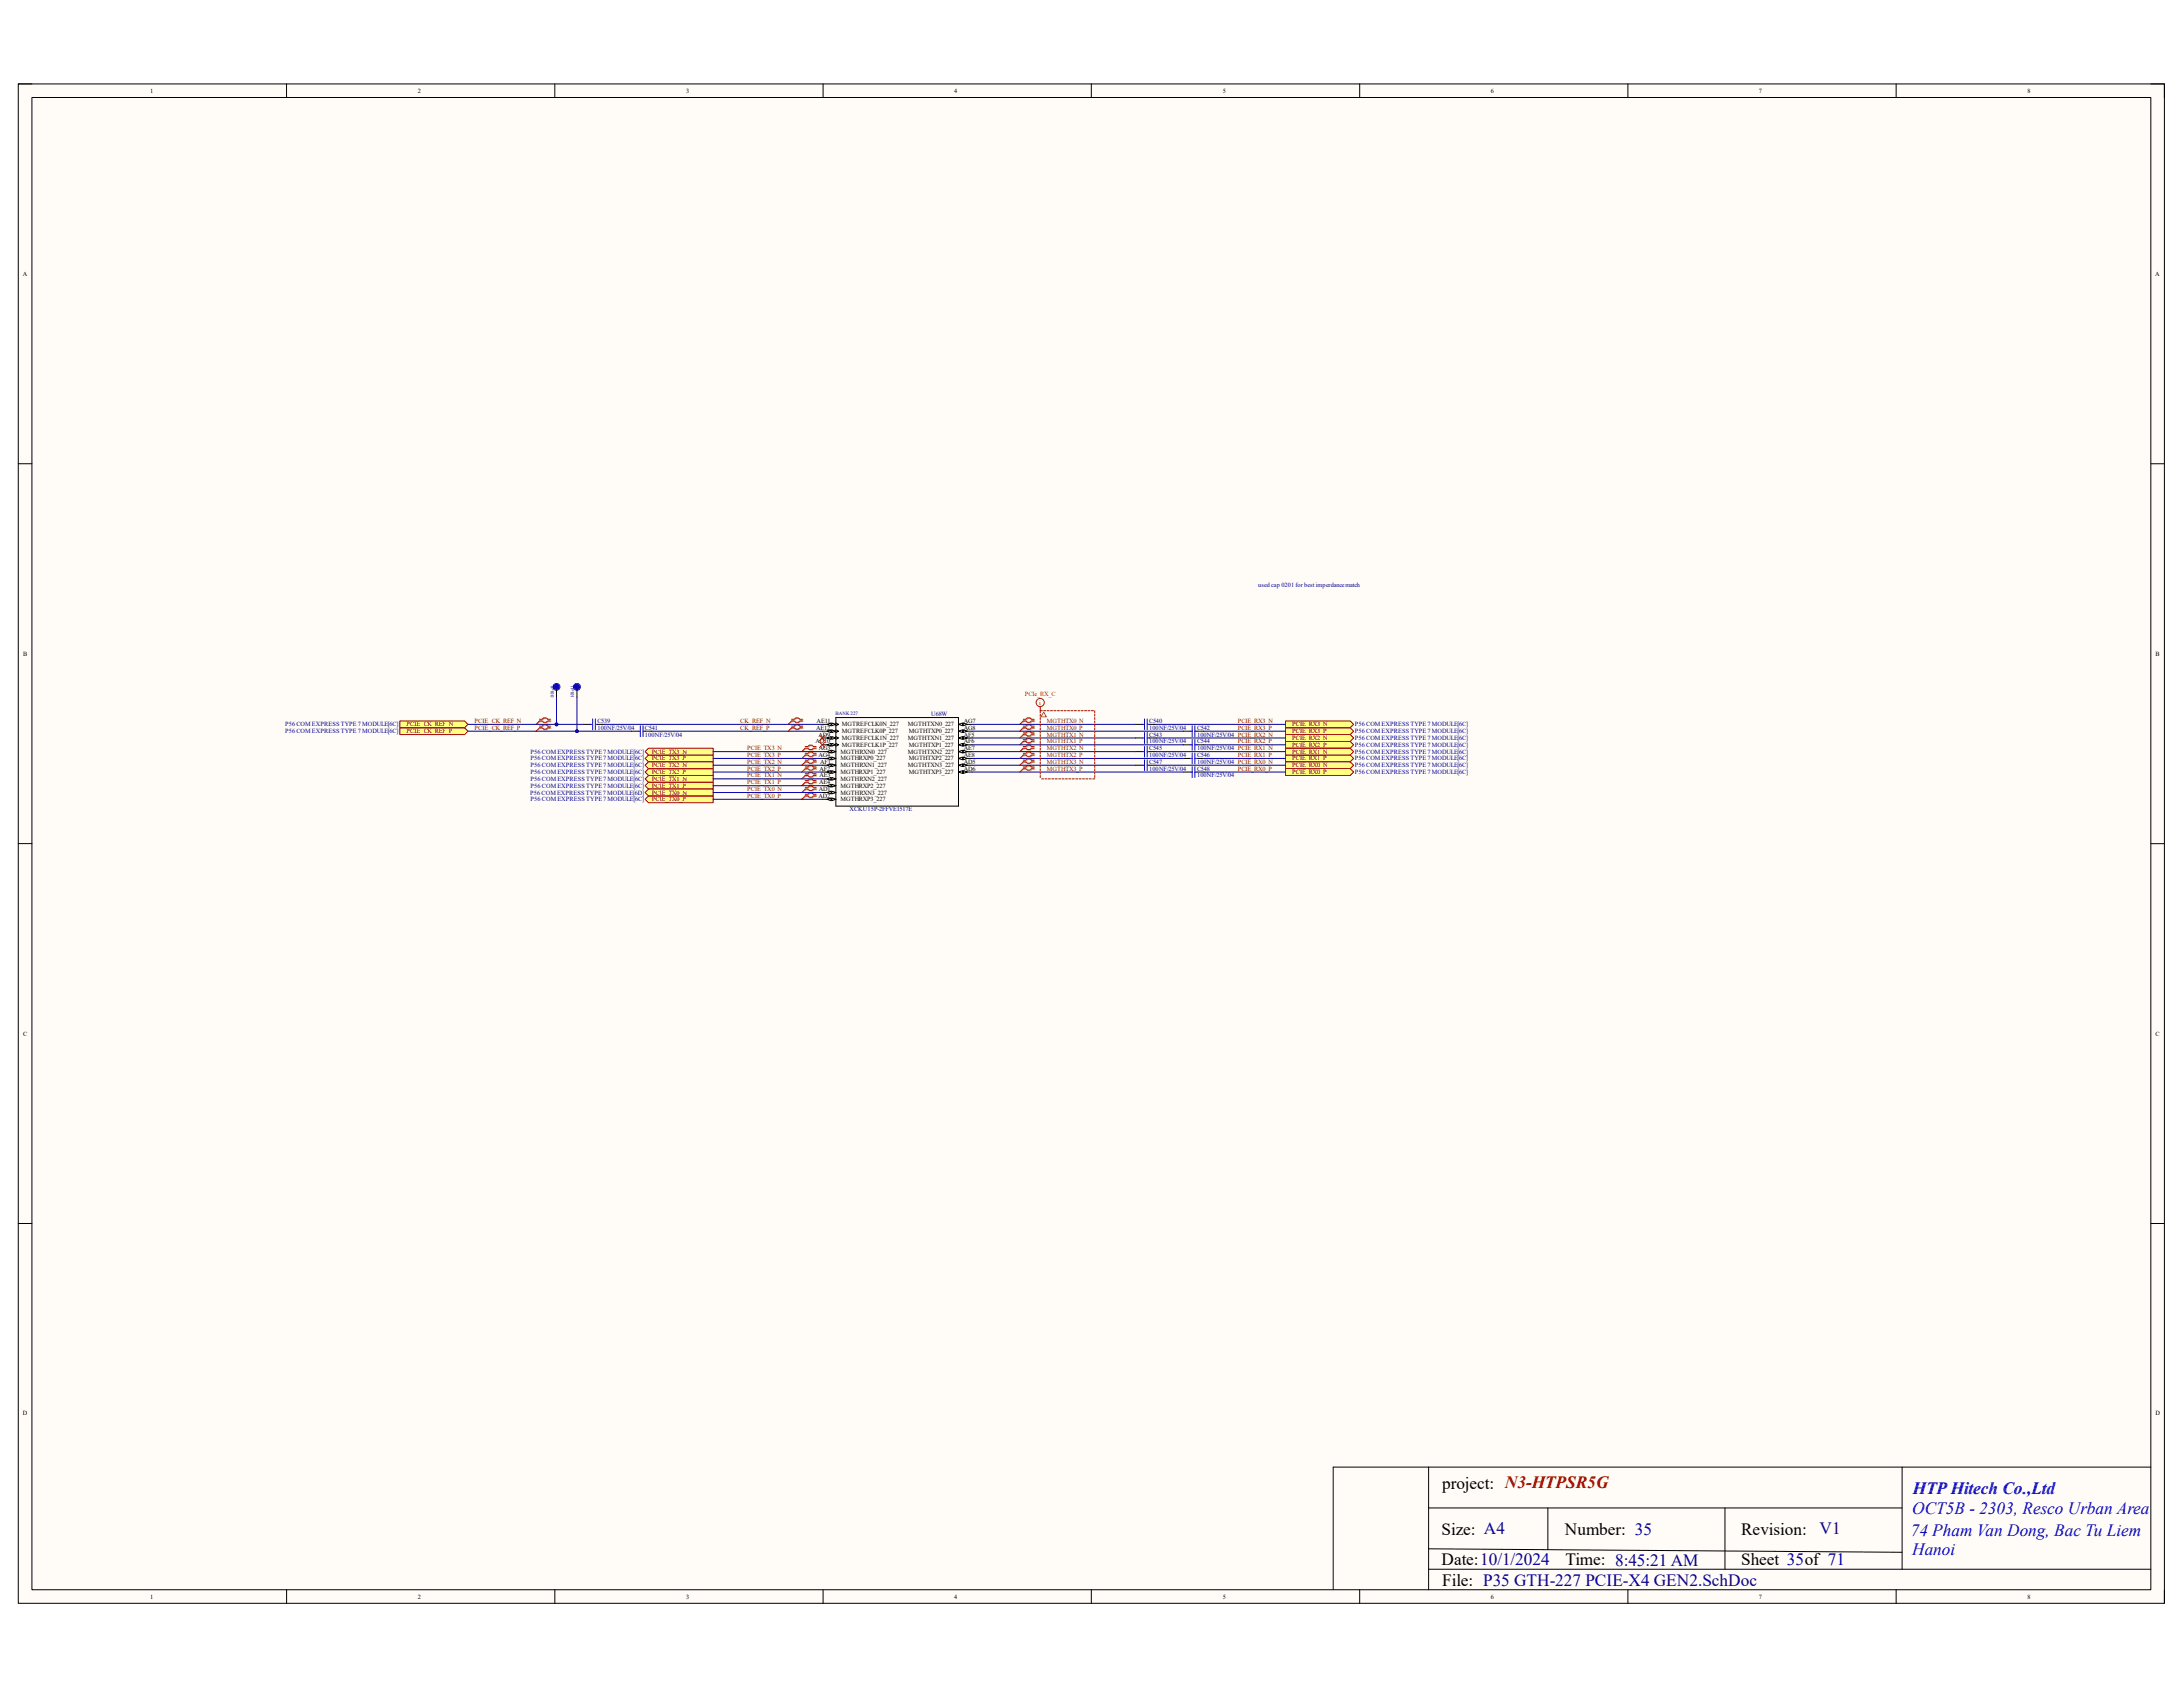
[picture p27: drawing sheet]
<svg xmlns="http://www.w3.org/2000/svg" width="279mm" height="216mm" viewBox="0 0 279 216" stroke-linecap="round" stroke-linejoin="round" font-family="sans-serif">
<defs><g id="words">
<g font-size="2.2">
<text x="184.6" y="190.6">project: N3-HTPSR5G</text>
<text x="184.5" y="196.4">Size: A4</text>
<text x="200.3" y="196.4">Number: 35</text>
<text x="222.8" y="196.4">Revision:</text>
<text x="184.5" y="200.3">Date:10/1/2024</text>
<text x="184.6" y="202.9">File: P35 GTH-227 PCIE-X4 GEN2.SchDoc</text>
<text x="200.4" y="200.3">Time: 8:45:21 AM</text>
<text x="222.8" y="200.3">Sheet 35of 71</text>
</g>
<g font-size="2.2" fill="#00f">
<text x="244.8" y="191.2">HTP Hitech Co.,Ltd</text>
<text x="244.6" y="196.5">74 Pham Van Dong, Bac Tu Liem</text>
<text x="244.7" y="193.8">OCT5B - 2303, Resco Urban Area</text>
<text x="244.7" y="199.1">Hanoi</text>
</g>
<text font-size="2.2" fill="#000080" x="232.9" y="196.3">V1</text>
<g font-size=".8">
<text x="19.2" y="11.9">1</text>
<text x="53.5" y="11.9">2</text>
<text x="87.8" y="11.9">3</text>
<text x="122.1" y="11.9">4</text>
<text x="156.5" y="11.9">5</text>
<text x="190.8" y="11.9">6</text>
<text x="225.1" y="11.9">7</text>
<text x="259.5" y="11.9">8</text>
<text x="2.9" y="35.3">A</text>
<text x="275.8" y="35.3">A</text>
<text x="3" y="83.9">B</text>
<text x="275.9" y="83.9">B</text>
<text x="104.4" y="95.1">AD10</text>
<text x="104.5" y="93.4">AE12</text>
<text x="104.5" y="92.5">AE11</text>
<text x="104.8" y="94.3">AD9</text>
<text x="107.7" y="95.6">MGTREFCLK1P_227</text>
<text x="107.7" y="94.7">MGTREFCLK1N_227</text>
<text x="107.7" y="93.9">MGTREFCLK0P_227</text>
<text x="107.7" y="93">MGTREFCLK0N_227</text>
<text x="116.2" y="94.7">MGTHTXN1_227</text>
<text x="116.2" y="93">MGTHTXN0_227</text>
<text x="116.3" y="95.6">MGTHTXP1_227</text>
<text x="116.3" y="93.9">MGTHTXP0_227</text>
<text x="123.4" y="95.1">AF6</text>
<text x="123.4" y="94.3">AF5</text>
<text x="123.4" y="93.4">AG8</text>
<text x="123.4" y="92.5">AG7</text>
<text x="104.8" y="96.9">AG4</text>
<text x="104.8" y="101.3">AD1</text>
<text x="104.8" y="96">AG3</text>
<text x="104.9" y="100.4">AE4</text>
<text x="104.9" y="99.5">AE3</text>
<text x="104.9" y="98.6">AF2</text>
<text x="105" y="97.7">AF1</text>
<text x="107.6" y="101.7">MGTHRXN3_227</text>
<text x="107.6" y="100.8">MGTHRXP2_227</text>
<text x="107.6" y="99.9">MGTHRXN2_227</text>
<text x="107.6" y="99.1">MGTHRXP1_227</text>
<text x="107.6" y="98.2">MGTHRXN1_227</text>
<text x="107.6" y="97.3">MGTHRXP0_227</text>
<text x="107.6" y="96.4">MGTHRXN0_227</text>
<text x="116.2" y="98.2">MGTHTXN3_227</text>
<text x="116.2" y="96.4">MGTHTXN2_227</text>
<text x="116.3" y="99.1">MGTHTXP3_227</text>
<text x="116.3" y="97.3">MGTHTXP2_227</text>
<text x="123.4" y="98.6">AD6</text>
<text x="123.4" y="97.7">AD5</text>
<text x="123.4" y="96.9">AE8</text>
<text x="123.4" y="96">AE7</text>
<text x="104.8" y="102.1">AD2</text>
<text x="107.6" y="102.6">MGTHRXP3_227</text>
<text x="3" y="132.5">C</text>
<text x="275.9" y="132.5">C</text>
<text x="2.9" y="181.1">D</text>
<text x="275.9" y="181.1">D</text>
<text x="19.2" y="204.6">1</text>
<text x="53.5" y="204.6">2</text>
<text x="87.8" y="204.6">3</text>
<text x="122.1" y="204.6">4</text>
<text x="156.5" y="204.6">5</text>
<text x="190.8" y="204.6">6</text>
<text x="225.1" y="204.6">7</text>
<text x="259.5" y="204.6">8</text>
</g>
<g font-size=".8" fill="#000080">
<text x="161" y="75.1">used cap 0201 for best imperdance match</text>
<text x="36.5" y="93.9">P56 COM EXPRESS TYPE 7 MODULE[6C]</text>
<text x="36.5" y="93">P56 COM EXPRESS TYPE 7 MODULE[6C]</text>
<text x="76.5" y="93.4">100NF/25V/04</text>
<text x="76.5" y="92.5">C539</text>
<text x="82.5" y="94.3">100NF/25V/04</text>
<text x="82.5" y="93.4">C541</text>
<text x="119.2" y="91.7">U68W</text>
<text x="147.1" y="93.4">100NF/25V/04</text>
<text x="147.1" y="92.5">C540</text>
<text x="147.1" y="95.1">100NF/25V/04</text>
<text x="147.1" y="94.3">C543</text>
<text x="153.2" y="94.3">100NF/25V/04 PCIE_RX2_N</text>
<text x="153.2" y="93.4">C542</text>
<text x="153.2" y="95.1">C544</text>
<text x="173.4" y="93.9">P56 COM EXPRESS TYPE 7 MODULE[6C]</text>
<text x="173.4" y="93">P56 COM EXPRESS TYPE 7 MODULE[6C]</text>
<text x="173.4" y="95.6">P56 COM EXPRESS TYPE 7 MODULE[6C]</text>
<text x="173.4" y="94.7">P56 COM EXPRESS TYPE 7 MODULE[6C]</text>
<text x="67.9" y="101.7">P56 COM EXPRESS TYPE 7 MODULE[6D]</text>
<text x="67.9" y="97.3">P56 COM EXPRESS TYPE 7 MODULE[6C]</text>
<text x="67.9" y="96.4">P56 COM EXPRESS TYPE 7 MODULE[6C]</text>
<text x="67.9" y="99.1">P56 COM EXPRESS TYPE 7 MODULE[6C]</text>
<text x="67.9" y="98.2">P56 COM EXPRESS TYPE 7 MODULE[6C]</text>
<text x="67.9" y="100.8">P56 COM EXPRESS TYPE 7 MODULE[6C]</text>
<text x="67.9" y="99.9">P56 COM EXPRESS TYPE 7 MODULE[6C]</text>
<text x="147.1" y="96.9">100NF/25V/04</text>
<text x="147.1" y="96">C545</text>
<text x="147.1" y="98.6">100NF/25V/04</text>
<text x="147.1" y="97.7">C547</text>
<text x="153.2" y="96">100NF/25V/04 PCIE_RX1_N</text>
<text x="153.2" y="97.7">100NF/25V/04 PCIE_RX0_N</text>
<text x="153.2" y="96.9">C546</text>
<text x="153.2" y="99.5">100NF/25V/04</text>
<text x="153.2" y="98.6">C548</text>
<text x="173.4" y="97.3">P56 COM EXPRESS TYPE 7 MODULE[6C]</text>
<text x="173.4" y="96.4">P56 COM EXPRESS TYPE 7 MODULE[6C]</text>
<text x="173.4" y="98.2">P56 COM EXPRESS TYPE 7 MODULE[6C]</text>
<text x="173.4" y="99.1">P56 COM EXPRESS TYPE 7 MODULE[6C]</text>
<text x="67.9" y="102.6">P56 COM EXPRESS TYPE 7 MODULE[6C]</text>
<text x="108.7" y="103.8">XCKU15P-2FFVE1517E</text>
</g>
<g font-size=".8" fill="#f00">
<text x="131.1" y="89">PCIe_RX_C</text>
<text x="133" y="90.2">i</text>
</g>
<g font-size=".8" fill="#800000">
<text x="52" y="93.9">PCIE_CK_REF_P</text>
<text x="52" y="93">PCIE_CK_REF_N</text>
<text x="60.7" y="93.4">PCIE_CK_REF_P</text>
<text x="60.7" y="92.5">PCIE_CK_REF_N</text>
<text x="94.7" y="93.4">CK_REF_P</text>
<text x="94.7" y="92.5">CK_REF_N</text>
<text x="134" y="95.1">MGTHTX1_P</text>
<text x="134" y="94.3">MGTHTX1_N</text>
<text x="134" y="93.4">MGTHTX0_P</text>
<text x="134" y="92.5">MGTHTX0_N</text>
<text x="158.4" y="93.4">PCIE_RX3_P</text>
<text x="158.4" y="92.5">PCIE_RX3_N</text>
<text x="158.4" y="95.1">PCIE_RX2_P</text>
<text x="165.4" y="93.9">PCIE_RX3_P</text>
<text x="165.4" y="93">PCIE_RX3_N</text>
<text x="165.4" y="95.6">PCIE_RX2_P</text>
<text x="165.4" y="94.7">PCIE_RX2_N</text>
<text x="83.4" y="97.3">PCIE_TX3_P</text>
<text x="83.4" y="96.4">PCIE_TX3_N</text>
<text x="83.4" y="99.1">PCIE_TX2_P</text>
<text x="83.4" y="98.2">PCIE_TX2_N</text>
<text x="83.4" y="100.8">PCIE_TX1_P</text>
<text x="83.4" y="99.9">PCIE_TX1_N</text>
<text x="83.4" y="101.7">PCIE_TX0_N</text>
<text x="95.6" y="99.5">PCIE_TX1_N</text>
<text x="95.6" y="100.4">PCIE_TX1_P</text>
<text x="95.6" y="98.6">PCIE_TX2_P</text>
<text x="95.6" y="97.7">PCIE_TX2_N</text>
<text x="95.6" y="96">PCIE_TX3_N</text>
<text x="95.6" y="96.9">PCIE_TX3_P</text>
<text x="95.6" y="101.3">PCIE_TX0_N</text>
<text x="134" y="98.6">MGTHTX3_P</text>
<text x="134" y="97.7">MGTHTX3_N</text>
<text x="134" y="96.9">MGTHTX2_P</text>
<text x="134" y="96">MGTHTX2_N</text>
<text x="158.4" y="98.6">PCIE_RX0_P</text>
<text x="158.4" y="96.9">PCIE_RX1_P</text>
<text x="165.4" y="97.3">PCIE_RX1_P</text>
<text x="165.4" y="96.4">PCIE_RX1_N</text>
<text x="165.4" y="98.2">PCIE_RX0_N</text>
<text x="165.4" y="99.1">PCIE_RX0_P</text>
<text x="83.4" y="102.6">PCIE_TX0_P</text>
<text x="95.6" y="102.1">PCIE_TX0_P</text>
</g>
<g font-size=".6" fill="#000080">
<text x="70.5" y="87.6" transform="rotate(90 70.5 87.6)">TP100</text>
<text x="73.1" y="87.7" transform="rotate(90 73.1 87.7)">TP101</text>
<text x="106.9" y="91.5">BANK 227</text>
</g>
</g></defs>
<path d="M2.3 10.7h274.7v194.5h-274.7z" fill-rule="evenodd" fill="#fffcf8"/>
<path d="M2.3 10.7h274.7v194.5h-274.7z" fill="none" stroke="#000" stroke-width=".13"/>
<path d="M4.1 12.5h271.2v191h-271.2z" fill-rule="evenodd" fill="#fffcf8"/>
<g fill="none" stroke="#000" stroke-width=".13">
<path d="M2.3 10.7h1.8M4.1 12.5h271.2v191h-271.2zM36.7 10.7v1.8M71 10.7v1.8M105.3 10.7v1.8M139.7 10.7v1.8M174 10.7v1.8M208.4 10.7v1.8M242.7 10.7v1.8M275.3 10.7h1.7v1.8M2.3 59.3h1.8M275.3 59.4h1.7"/>
<path d="M2.3 108h1.8M275.3 108h1.7M2.3 156.6h1.8M275.3 156.6h1.7M36.7 203.5v1.7M71 203.5v1.7M105.3 203.5v1.7M139.7 203.5v1.7M174 203.5v1.7M208.4 203.5v1.7M242.7 203.5v1.7M277 203.5v1.7"/>
</g>
<path d="M133.1 91h7v8.7h-7z" fill-rule="evenodd" fill="#fff"/>
<g fill="none" stroke="#000" stroke-width=".13">
<path d="M74.7 92.7h.9M76.5 92.7h.8M80.8 93.6h.9M82.6 93.6h.8M107 91.8h15.7v11.4h-15.7zM122.7 98.8h1.7M145.3 92.7h.9M145.3 94.4h.9M145.3 96.2h.9M145.3 97.9h.9M147.1 92.7h.9M147.1 94.4h.9"/>
<path d="M147.1 96.2h.9M147.1 97.9h.9M151.5 93.6h.8M151.5 95.3h.8M151.5 97.1h.8M151.5 98.8h.8M153.2 93.6h.9M153.2 95.3h.9M153.2 97.1h.9M153.2 98.8h.9M182.8 187.8v15.7M182.8 193h60.6"/>
<path d="M182.8 198.2l60.6 .5M198.1 193v5.3M220.8 193v7.8M243.4 187.8v13M275.3 187.8h-104.7v15.7M182.8 200.8h92.5"/>
</g>
<g fill="none" stroke="#00f" stroke-width=".13">
<path d="M75.6 92.7h.3M75.9 92v1.4M76.2 92.7h.3M76.2 92v1.4M81.7 93.6h.3M82 92.9v1.4M82.3 93.6h.3M82.3 92.9v1.4M146.2 92.7h.3M146.2 94.4h.3M146.2 96.2h.3M146.2 97.9h.3"/>
<path d="M146.5 92v1.4M146.5 93.7v1.4M146.5 95.5v1.4M146.5 97.2v1.4M146.8 92v1.4M146.8 93.7v1.4M146.8 95.5v1.4M146.8 97.2v1.4M146.8 92.7h.3M146.8 94.4h.3M146.8 96.2h.3M146.8 97.9h.3"/>
<path d="M152.3 93.6h.3M152.3 95.3h.3M152.3 97.1h.3M152.3 98.8h.3M152.6 92.9v1.4M152.6 94.6v1.4M152.6 96.4v1.4M152.6 98.1v1.4M152.9 92.9v1.4M152.9 94.6v1.4M152.9 96.4v1.4M152.9 98.1v1.4"/>
<path d="M152.9 93.6h.3M152.9 95.3h.3M152.9 97.1h.3M152.9 98.8h.3"/>
</g>
<g fill="none" stroke="#d0a19e" stroke-width=".13">
<path d="M69.1 92.1h.4l.2-.1h.3l.2 .1h.3M69.1 93h.4l.2-.2h.3l.2 .2h.3M70.5 92.4h-.3l-.2 .1h-.3l-.2-.1h-.4l-.5 .3M70.5 93.2h-.3l-.2 .2h-.3l-.2-.2h-.4l-.5 .4M101.4 92.1h.3l.2-.1h.4l.1 .1h.4M101.4 93h.3l.2-.2h.4l.1 .2h.4M102.8 92.4h-.4l-.1 .1h-.4l-.2-.1h-.3l-.5 .3M102.8 93.2h-.4l-.1 .2h-.4l-.2-.2h-.3l-.5 .4M103.1 96.5h.4l.2-.2h.3l.2 .2h.3M103.1 95.6h.4l.2-.1h.3l.2 .1h.3M103.1 98.2h.4l.2-.1h.3l.2 .1h.3M103.1 97.4h.4l.2-.2h.3l.2 .2h.3"/>
<path d="M103.1 100h.4l.2-.2h.3l.2 .2h.3M103.1 99.1h.4l.2-.2h.3l.2 .2h.3M104.5 96.7h-.3l-.2 .2h-.3l-.2-.2h-.4l-.5 .4M104.5 95.8h-.3l-.2 .2h-.3l-.2-.2h-.4l-.5 .4M104.5 98.5h-.3l-.2 .1h-.3l-.2-.1h-.4l-.5 .3M104.5 97.6h-.3l-.2 .2h-.3l-.2-.2h-.4l-.5 .3M104.5 99.3h-.3l-.2 .2h-.3l-.2-.2h-.4l-.5 .4M131 93h.4l.2-.2h.3l.2 .2h.3M131 92.1h.4l.2-.1h.3l.2 .1h.3M131 94.8h.4l.2-.2h.3l.2 .2h.3M131 93.9h.4l.2-.2h.3l.2 .2h.3M131 96.5h.4l.2-.2h.3l.2 .2h.3"/>
<path d="M131 95.6h.4l.2-.1h.3l.2 .1h.3M131 98.2h.4l.2-.1h.3l.2 .1h.3M131 97.4h.4l.2-.2h.3l.2 .2h.3M132.4 93.2h-.3l-.2 .2h-.3l-.2-.2h-.4l-.5 .4M132.4 92.4h-.3l-.2 .1h-.3l-.2-.1h-.4l-.5 .3M132.4 95h-.3l-.2 .1h-.3l-.2-.1h-.4l-.5 .3M132.4 94.1h-.3l-.2 .2h-.3l-.2-.2h-.4l-.5 .3M132.4 96.7h-.3l-.2 .2h-.3l-.2-.2h-.4l-.5 .4M132.4 95.8h-.3l-.2 .2h-.3l-.2-.2h-.4l-.5 .4M132.4 98.5h-.3l-.2 .1h-.3l-.2-.1h-.4l-.5 .3M132.4 97.6h-.3l-.2 .2h-.3l-.2-.2h-.4l-.5 .3M103.1 101.7h.4l.2-.1h.3l.2 .1h.3"/>
<path d="M103.1 100.9h.4l.2-.2h.3l.2 .2h.3M104.5 100.2h-.3l-.2 .2h-.3l-.2-.2h-.4l-.5 .4M104.5 101.9h-.3l-.2 .2h-.3l-.2-.2h-.4l-.5 .4M104.5 101.1h-.3l-.2 .2h-.3l-.2-.2h-.4l-.5 .3"/>
</g>
<g fill="none" stroke="#f00" stroke-width=".13">
<path d="M69 92h.4l.2-.1h.3l.2 .1h.3M69 92.9h.4l.2-.2h.3l.2 .2h.3M70.4 92.3h-.3l-.2 .1h-.3l-.2-.1h-.4l-.4 .4M70.4 93.1h-.3l-.2 .2h-.3l-.2-.2h-.4l-.4 .5M101.3 92h.4l.1-.1h.4l.2 .1h.3M101.3 92.9h.4l.1-.2h.4l.2 .2h.3M102.7 92.3h-.3l-.2 .1h-.4l-.1-.1h-.4l-.4 .4M102.7 93.1h-.3l-.2 .2h-.4l-.1-.2h-.4l-.4 .5M103.1 96.4h.3l.2-.2h.3l.2 .2h.4M103.1 95.5h.3l.2-.1h.3l.2 .1h.4M103.1 98.2h.3l.2-.2h.3l.2 .2h.4M103.1 97.3h.3l.2-.2h.3l.2 .2h.4"/>
<path d="M103.1 99.9h.3l.2-.2h.3l.2 .2h.4M103.1 99h.3l.2-.1h.3l.2 .1h.4M104.5 96.6h-.4l-.2 .2h-.3l-.2-.2h-.3l-.5 .5M104.5 95.8h-.4l-.2 .1h-.3l-.2-.1h-.3l-.5 .4M104.5 98.4h-.4l-.2 .1h-.3l-.2-.1h-.3l-.5 .4M104.5 97.5h-.4l-.2 .2h-.3l-.2-.2h-.3l-.5 .4M104.5 99.2h-.4l-.2 .2h-.3l-.2-.2h-.3l-.5 .5M131 92.9h.3l.2-.2h.3l.2 .2h.4M131 92h.3l.2-.1h.3l.2 .1h.4M131 94.7h.3l.2-.2h.3l.2 .2h.4M131 93.8h.3l.2-.2h.3l.2 .2h.4M131 96.4h.3l.2-.2h.3l.2 .2h.4"/>
<path d="M131 95.5h.3l.2-.1h.3l.2 .1h.4M131 98.2h.3l.2-.2h.3l.2 .2h.4M131 97.3h.3l.2-.2h.3l.2 .2h.4M132.4 93.1h-.4l-.2 .2h-.3l-.2-.2h-.3l-.5 .5M132.4 92.3h-.4l-.2 .1h-.3l-.2-.1h-.3l-.5 .4M132.4 94.9h-.4l-.2 .2h-.3l-.2-.2h-.3l-.5 .4M132.4 94h-.4l-.2 .2h-.3l-.2-.2h-.3l-.5 .4M132.4 96.6h-.4l-.2 .2h-.3l-.2-.2h-.3l-.5 .5M132.4 95.8h-.4l-.2 .1h-.3l-.2-.1h-.3l-.5 .4M132.4 98.4h-.4l-.2 .1h-.3l-.2-.1h-.3l-.5 .4M132.4 97.5h-.4l-.2 .2h-.3l-.2-.2h-.3l-.5 .4M103.1 101.6h.3l.2-.1h.3l.2 .1h.4"/>
<path d="M103.1 100.8h.3l.2-.2h.3l.2 .2h.4M104.5 100.1h-.4l-.2 .2h-.3l-.2-.2h-.3l-.5 .5M104.5 101.9h-.4l-.2 .1h-.3l-.2-.1h-.3l-.5 .4M104.5 101h-.4l-.2 .2h-.3l-.2-.2h-.3l-.5 .4"/>
</g>
<path d="M122.7 98.8l.5-.2v.4z" fill="#f8fcff"/>
<path d="M122.7 98.8l.5-.2v.4z" fill="none" stroke="#000" stroke-width=".13"/>
<path d="M123.3 98.6l.5 .2-.5 .2z" fill="#f8fcff"/>
<path d="M122.7 97.9h1.7M123.3 98.6l.5 .2-.5 .2z" fill="none" stroke="#000" stroke-width=".13"/>
<path d="M122.7 97.9l.5-.1v.3z" fill="#f8fcff"/>
<path d="M122.7 97.9l.5-.1v.3z" fill="none" stroke="#000" stroke-width=".13"/>
<path d="M123.3 97.8l.5 .1-.5 .2z" fill="#f8fcff"/>
<path d="M122.7 97.1h1.7M123.3 97.8l.5 .1-.5 .2z" fill="none" stroke="#000" stroke-width=".13"/>
<path d="M122.7 97.1l.5-.2v.3z" fill="#f8fcff"/>
<path d="M122.7 97.1l.5-.2v.3z" fill="none" stroke="#000" stroke-width=".13"/>
<path d="M123.3 96.9l.5 .2-.5 .1z" fill="#f8fcff"/>
<path d="M122.7 96.2h1.7M123.3 96.9l.5 .2-.5 .1z" fill="none" stroke="#000" stroke-width=".13"/>
<path d="M122.7 96.2l.5-.2v.4z" fill="#f8fcff"/>
<path d="M122.7 96.2l.5-.2v.4z" fill="none" stroke="#000" stroke-width=".13"/>
<path d="M123.3 96l.5 .2-.5 .2z" fill="#f8fcff"/>
<path d="M122.7 95.3h1.7M123.3 96l.5 .2-.5 .2z" fill="none" stroke="#000" stroke-width=".13"/>
<path d="M122.7 95.3l.5-.2v.4z" fill="#f8fcff"/>
<path d="M122.7 95.3l.5-.2v.4z" fill="none" stroke="#000" stroke-width=".13"/>
<path d="M123.3 95.1l.5 .2-.5 .2z" fill="#f8fcff"/>
<path d="M122.7 94.4h1.7M123.3 95.1l.5 .2-.5 .2z" fill="none" stroke="#000" stroke-width=".13"/>
<path d="M122.7 94.4l.5-.1v.3z" fill="#f8fcff"/>
<path d="M122.7 94.4l.5-.1v.3z" fill="none" stroke="#000" stroke-width=".13"/>
<path d="M123.3 94.3l.5 .1-.5 .2z" fill="#f8fcff"/>
<path d="M122.7 93.6h1.7M123.3 94.3l.5 .1-.5 .2z" fill="none" stroke="#000" stroke-width=".13"/>
<path d="M122.7 93.6l.5-.2v.3z" fill="#f8fcff"/>
<path d="M122.7 93.6l.5-.2v.3z" fill="none" stroke="#000" stroke-width=".13"/>
<path d="M123.3 93.4l.5 .2-.5 .1z" fill="#f8fcff"/>
<path d="M122.7 92.7h1.7M123.3 93.4l.5 .2-.5 .1z" fill="none" stroke="#000" stroke-width=".13"/>
<path d="M122.7 92.7l.5-.2v.4z" fill="#f8fcff"/>
<path d="M122.7 92.7l.5-.2v.4z" fill="none" stroke="#000" stroke-width=".13"/>
<path d="M123.3 92.5l.5 .2-.5 .2z" fill="#f8fcff"/>
<path d="M123.3 92.5l.5 .2-.5 .2zM105.2 102.3h1.8" fill="none" stroke="#000" stroke-width=".13"/>
<path d="M106.5 102.1l.5 .2-.5 .2z" fill="#f8fcff"/>
<path d="M106.5 102.1l.5 .2-.5 .2z" fill="none" stroke="#000" stroke-width=".13"/>
<path d="M105.8 102.3l.6-.2v.4z" fill="#f8fcff"/>
<path d="M105.2 101.4h1.8M105.8 102.3l.6-.2v.4z" fill="none" stroke="#000" stroke-width=".13"/>
<path d="M106.5 101.3l.5 .1-.5 .2z" fill="#f8fcff"/>
<path d="M106.5 101.3l.5 .1-.5 .2z" fill="none" stroke="#000" stroke-width=".13"/>
<path d="M105.8 101.4l.6-.1v.3z" fill="#f8fcff"/>
<path d="M105.2 100.6h1.8M105.8 101.4l.6-.1v.3z" fill="none" stroke="#000" stroke-width=".13"/>
<path d="M106.5 100.4l.5 .2-.5 .1z" fill="#f8fcff"/>
<path d="M106.5 100.4l.5 .2-.5 .1z" fill="none" stroke="#000" stroke-width=".13"/>
<path d="M105.8 100.6l.6-.2v.3z" fill="#f8fcff"/>
<path d="M105.2 99.7h1.8M105.8 100.6l.6-.2v.3z" fill="none" stroke="#000" stroke-width=".13"/>
<path d="M106.5 99.5l.5 .2-.5 .2z" fill="#f8fcff"/>
<path d="M106.5 99.5l.5 .2-.5 .2z" fill="none" stroke="#000" stroke-width=".13"/>
<path d="M105.8 99.7l.6-.2v.4z" fill="#f8fcff"/>
<path d="M105.2 98.8h1.8M105.8 99.7l.6-.2v.4z" fill="none" stroke="#000" stroke-width=".13"/>
<path d="M106.5 98.6l.5 .2-.5 .2z" fill="#f8fcff"/>
<path d="M106.5 98.6l.5 .2-.5 .2z" fill="none" stroke="#000" stroke-width=".13"/>
<path d="M105.8 98.8l.6-.2v.4z" fill="#f8fcff"/>
<path d="M105.2 97.9h1.8M105.8 98.8l.6-.2v.4z" fill="none" stroke="#000" stroke-width=".13"/>
<path d="M106.5 97.8l.5 .1-.5 .2z" fill="#f8fcff"/>
<path d="M106.5 97.8l.5 .1-.5 .2z" fill="none" stroke="#000" stroke-width=".13"/>
<path d="M105.8 97.9l.6-.1v.3z" fill="#f8fcff"/>
<path d="M105.2 97.1h1.8M105.8 97.9l.6-.1v.3z" fill="none" stroke="#000" stroke-width=".13"/>
<path d="M106.5 96.9l.5 .2-.5 .1z" fill="#f8fcff"/>
<path d="M106.5 96.9l.5 .2-.5 .1z" fill="none" stroke="#000" stroke-width=".13"/>
<path d="M105.8 97.1l.6-.2v.3z" fill="#f8fcff"/>
<path d="M105.2 96.2h1.8M105.8 97.1l.6-.2v.3z" fill="none" stroke="#000" stroke-width=".13"/>
<path d="M106.5 96l.5 .2-.5 .2z" fill="#f8fcff"/>
<path d="M106.5 96l.5 .2-.5 .2z" fill="none" stroke="#000" stroke-width=".13"/>
<path d="M105.8 96.2l.6-.2v.4z" fill="#f8fcff"/>
<path d="M105.2 95.3h1.8M105.8 96.2l.6-.2v.4z" fill="none" stroke="#000" stroke-width=".13"/>
<path d="M106.5 95.1l.5 .2-.5 .2z" fill="#f8fcff"/>
<path d="M106.5 95.1l.5 .2-.5 .2z" fill="none" stroke="#000" stroke-width=".13"/>
<path d="M105.8 95.3l.6-.2v.4z" fill="#f8fcff"/>
<path d="M105.2 94.4h1.8M105.8 95.3l.6-.2v.4zM107 95.1l.3 .2-.3 .2" fill="none" stroke="#000" stroke-width=".13"/>
<path d="M106.5 94.3l.5 .1-.5 .2z" fill="#f8fcff"/>
<path d="M106.5 94.3l.5 .1-.5 .2z" fill="none" stroke="#000" stroke-width=".13"/>
<path d="M105.8 94.4l.6-.1v.3z" fill="#f8fcff"/>
<path d="M105.2 93.6h1.8M105.8 94.4l.6-.1v.3zM107 94.3l.3 .1-.3 .2" fill="none" stroke="#000" stroke-width=".13"/>
<path d="M106.5 93.4l.5 .2-.5 .1z" fill="#f8fcff"/>
<path d="M106.5 93.4l.5 .2-.5 .1z" fill="none" stroke="#000" stroke-width=".13"/>
<path d="M105.8 93.6l.6-.2v.3z" fill="#f8fcff"/>
<path d="M105.2 92.7h1.8M105.8 93.6l.6-.2v.3zM107 93.4l.3 .2-.3 .1" fill="none" stroke="#000" stroke-width=".13"/>
<path d="M106.5 92.5l.5 .2-.5 .2z" fill="#f8fcff"/>
<path d="M106.5 92.5l.5 .2-.5 .2z" fill="none" stroke="#000" stroke-width=".13"/>
<path d="M105.8 92.7l.6-.2v.4z" fill="#f8fcff"/>
<path d="M105.8 92.7l.6-.2v.4zM107 92.5l.3 .2-.3 .2" fill="none" stroke="#000" stroke-width=".13"/>
<path d="M51.2 93.1h8.3l.4 .5-.4 .4h-8.3z" fill-rule="evenodd" fill="#ffff80"/>
<path d="M51.2 93.1h8.3l.4 .5-.4 .4h-8.3z" fill="none" stroke="#800000" stroke-width=".13"/>
<path d="M51.2 92.3h8.3l.4 .4-.4 .4h-8.3z" fill-rule="evenodd" fill="#ffff80"/>
<path d="M51.2 92.3h8.3l.4 .4-.4 .4h-8.3z" fill="none" stroke="#800000" stroke-width=".13"/>
<circle cx="71.2" cy="87.9" r=".44" fill="#00f"/>
<circle cx="71.2" cy="87.9" r=".44" fill="none" stroke="#00f" stroke-width=".13"/>
<path d="M71.2 88.3v.9" fill="none" stroke="#000" stroke-width=".13"/>
<circle cx="73.8" cy="87.9" r=".44" fill="#00f"/>
<circle cx="73.8" cy="87.9" r=".44" fill="none" stroke="#00f" stroke-width=".13"/>
<path d="M73.8 88.3v.9" fill="none" stroke="#000" stroke-width=".13"/>
<path d="M164.5 93.1h8.3l.5 .5-.5 .4h-8.3z" fill-rule="evenodd" fill="#ffff80"/>
<path d="M164.5 93.1h8.3l.5 .5-.5 .4h-8.3z" fill="none" stroke="#800000" stroke-width=".13"/>
<path d="M164.5 92.3h8.3l.5 .4-.5 .4h-8.3z" fill-rule="evenodd" fill="#ffff80"/>
<path d="M164.5 92.3h8.3l.5 .4-.5 .4h-8.3z" fill="none" stroke="#800000" stroke-width=".13"/>
<path d="M164.5 94.9h8.3l.5 .4-.5 .5h-8.3z" fill-rule="evenodd" fill="#ffff80"/>
<path d="M164.5 94.9h8.3l.5 .4-.5 .5h-8.3z" fill="none" stroke="#800000" stroke-width=".13"/>
<path d="M164.5 94h8.3l.5 .4-.5 .5h-8.3z" fill-rule="evenodd" fill="#ffff80"/>
<path d="M164.5 94h8.3l.5 .4-.5 .5h-8.3z" fill="none" stroke="#800000" stroke-width=".13"/>
<path d="M164.5 96.6h8.3l.5 .5-.5 .4h-8.3z" fill-rule="evenodd" fill="#ffff80"/>
<path d="M164.5 96.6h8.3l.5 .5-.5 .4h-8.3z" fill="none" stroke="#800000" stroke-width=".13"/>
<path d="M164.5 95.8h8.3l.5 .4-.5 .4h-8.3z" fill-rule="evenodd" fill="#ffff80"/>
<path d="M164.5 95.8h8.3l.5 .4-.5 .4h-8.3z" fill="none" stroke="#800000" stroke-width=".13"/>
<path d="M164.5 97.5h8.3l.5 .4-.5 .5h-8.3z" fill-rule="evenodd" fill="#ffff80"/>
<path d="M164.5 97.5h8.3l.5 .4-.5 .5h-8.3z" fill="none" stroke="#800000" stroke-width=".13"/>
<path d="M164.5 98.4h8.3l.5 .4-.5 .4h-8.3z" fill-rule="evenodd" fill="#ffff80"/>
<path d="M164.5 98.4h8.3l.5 .4-.5 .4h-8.3z" fill="none" stroke="#800000" stroke-width=".13"/>
<path d="M83 96.6h8.3v.9h-8.3l-.4-.4z" fill-rule="evenodd" fill="#ffff80"/>
<path d="M83 96.6h8.3v.9h-8.3l-.4-.4z" fill="none" stroke="#800000" stroke-width=".13"/>
<path d="M82.6 96.2l.4-.4h8.3v.8h-8.3z" fill-rule="evenodd" fill="#ffff80"/>
<path d="M82.6 96.2l.4-.4h8.3v.8h-8.3z" fill="none" stroke="#800000" stroke-width=".13"/>
<path d="M82.6 98.8l.4-.4h8.3v.8h-8.3z" fill-rule="evenodd" fill="#ffff80"/>
<path d="M82.6 98.8l.4-.4h8.3v.8h-8.3z" fill="none" stroke="#800000" stroke-width=".13"/>
<path d="M82.6 97.9l.4-.4h8.3v.9h-8.3z" fill-rule="evenodd" fill="#ffff80"/>
<path d="M82.6 97.9l.4-.4h8.3v.9h-8.3z" fill="none" stroke="#800000" stroke-width=".13"/>
<path d="M83 100.1h8.3v.9h-8.3l-.4-.4z" fill-rule="evenodd" fill="#ffff80"/>
<path d="M83 100.1h8.3v.9h-8.3l-.4-.4z" fill="none" stroke="#800000" stroke-width=".13"/>
<path d="M82.6 99.7l.4-.5h8.3v.9h-8.3z" fill-rule="evenodd" fill="#ffff80"/>
<path d="M82.6 99.7l.4-.5h8.3v.9h-8.3z" fill="none" stroke="#800000" stroke-width=".13"/>
<path d="M82.6 102.3l.4-.4h8.3v.8h-8.3z" fill-rule="evenodd" fill="#ffff80"/>
<path d="M82.6 102.3l.4-.4h8.3v.8h-8.3z" fill="none" stroke="#800000" stroke-width=".13"/>
<path d="M83 101h8.3v.9h-8.3l-.4-.5z" fill-rule="evenodd" fill="#ffff80"/>
<path d="M83 101h8.3v.9h-8.3l-.4-.5z" fill="none" stroke="#800000" stroke-width=".13"/>
<path d="M73.8 89.2v4.4" fill="none" stroke="#000080" stroke-width=".13"/>
<circle cx="73.8" cy="93.6" r=".17" fill="#000080"/>
<g fill="none" stroke="#000080" stroke-width=".13">
<path d="M59.9 93.6h20.9"/>
<circle cx="73.8" cy="93.6" r=".17"/>
</g>
<path d="M104.9 94.1l.7 .7M104.9 95l.7 .7M105.6 94.1l-.7 .7M105.6 95l-.7 .7" fill="none" stroke="#f00" stroke-width=".13"/>
<circle cx="73.8" cy="93.6" r=".17" fill="#000080"/>
<g fill="none" stroke="#000080" stroke-width=".13">
<path d="M59.9 92.7h14.8"/>
<circle cx="73.8" cy="93.6" r=".17"/>
</g>
<circle cx="71.2" cy="92.7" r=".17" fill="#000080"/>
<g fill="none" stroke="#000080" stroke-width=".13">
<path d="M71.2 89.2v3.5M77.3 92.7h27.9M83.4 93.6h21.8M91.3 99.7h13.9M91.3 98.8h13.9M91.3 97.9h13.9M91.3 97.1h13.9M91.3 96.2h13.9M124.4 92.7h20.9M124.4 93.6h27.1M124.4 98.8h27.1M124.4 97.9h20.9"/>
<path d="M124.4 97.1h27.1M124.4 96.2h20.9M124.4 95.3h27.1M124.4 94.4h20.9M148 92.7h16.5M148 97.9h16.5M148 96.2h16.5M148 94.4h16.5M154.1 93.6h10.4M154.1 98.8h10.4M154.1 97.1h10.4M154.1 95.3h10.4"/>
<path d="M91.3 102.3h13.9M91.3 101.4h13.9M91.3 100.6h13.9"/>
<circle cx="71.2" cy="92.7" r=".17"/>
</g>
<circle cx="71.2" cy="92.7" r=".17" fill="#000080"/>
<circle cx="71.2" cy="92.7" r=".17" fill="none" stroke="#000080" stroke-width=".13"/>
<g fill="none" stroke="#f00" stroke-width=".13">
<path d="M133.1 91h.3M133.1 90.4v.8M133.1 91.4v.3M133.1 91.8v.3M133.1 92.3v.2M133.1 92.7v.3M133.1 93.1v.3M133.1 93.6v.2M133.1 94v.3M133.1 94.4v.3M133.1 94.9v.3M133.1 95.3v.3"/>
<path d="M133.1 95.8v.2M133.1 96.2v.3M133.1 96.6v.3M133.1 97.1v.2M133.1 97.5v.3M133.1 97.9v.3M133.1 98.4v.2M133.1 98.8v.3M133.1 99.2v.3M133.3 99.7h.3M133.6 91h.2M133.7 99.7h.3"/>
<path d="M134 91h.3M134.2 99.7h.2M134.4 91h.3M134.6 99.7h.3M134.9 91h.3M135 99.7h.3M135.3 91h.3M135.5 99.7h.3M135.8 91h.2M135.9 99.7h.3M136.2 91h.3M136.4 99.7h.2"/>
<path d="M136.6 91h.3M136.8 99.7h.3M137.1 91h.2M137.2 99.7h.3M137.5 91h.3M137.7 99.7h.2M137.9 91h.3M138.1 99.7h.3M138.4 91h.2M138.5 99.7h.3M138.8 91h.3M139 99.7h.2"/>
<path d="M139.2 91h.3M139.4 99.7h.3M139.7 91h.3M139.8 99.7h.3M140.1 91v.2M140.1 91.4v.3M140.1 91.8v.3M140.1 92.3v.2M140.1 92.7v.3M140.1 93.1v.3M140.1 93.6v.2M140.1 94v.3"/>
<path d="M140.1 94.4v.3M140.1 94.9v.3M140.1 95.3v.3M140.1 95.8v.2M140.1 96.2v.3M140.1 96.6v.3M140.1 97.1v.2M140.1 97.5v.3M140.1 97.9v.3M140.1 98.4v.2M140.1 98.8v.3M140.1 99.2v.3"/>
<circle cx="133.1" cy="89.9" r=".52"/>
</g>
<path d="M133.6 91.1l.3 .6h-.7z" fill="none" stroke="#f33" stroke-width=".13"/>
<use href="#words"/>
</svg>
